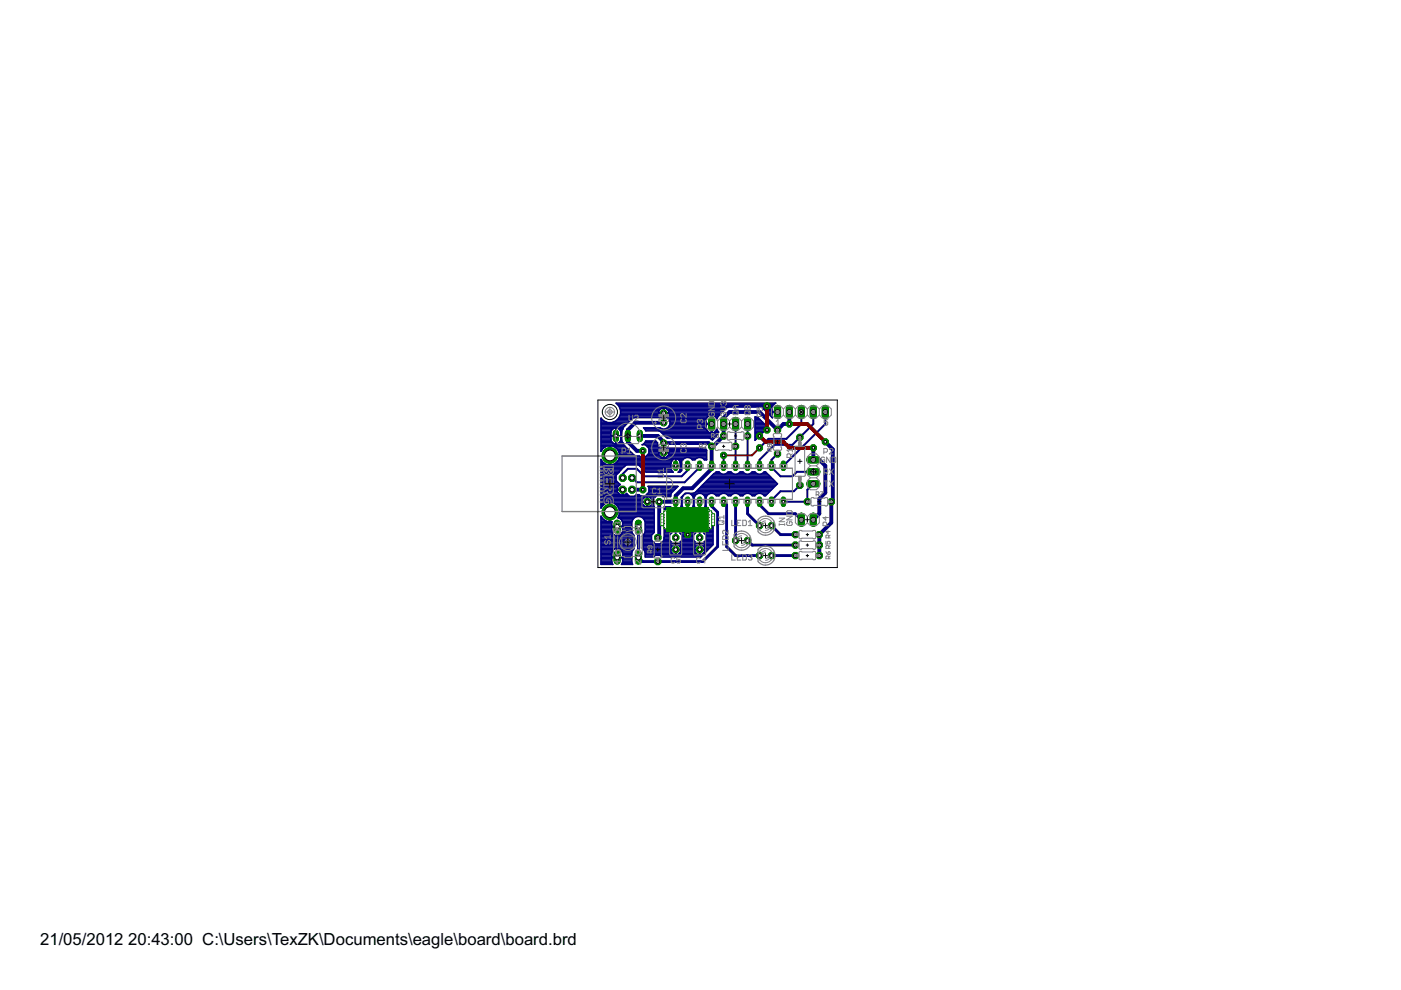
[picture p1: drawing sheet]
<svg xmlns="http://www.w3.org/2000/svg" width="297mm" height="210mm" viewBox="0 0 297 210" stroke-linecap="round" stroke-linejoin="round" font-family="sans-serif">
<defs><g id="words">
<g font-size="4">
<text x="8.5" y="200.4">21/05/2012</text>
<text x="27.2" y="200.4">20:43:00 C:\Users\TexZK\Documents\eagle\board\board.brd</text>
</g>
</g></defs>
<g fill="none" stroke="#000080" stroke-width=".42">
<path d="M145.8 98.8v.9l-1.3 1.3h-7.9l-1.6-1.6h-1.9l-1.1 1.1v.8M148.3 98.8v.3l-3.1 3.2h-10.2l-1-1M153.4 96.5v2.3M156 89.9v8.9M158.5 89.9v8.9M164.8 96.2l-1.2 1.3v1.6l1.9 1.9h2.5l1-1h3.4M169.9 87.4v2.5l-3.2 3.1h-3.8l-1.9 2M172.4 87.4v2.5l-4.4 4.4h-3.8l-3.2 3.2v1.3M175 87.4v2.5l-8.9 8.9M145.8 106.4v1.3l-2.5 2.5v3.8M148.3 106.4v3.7l-.1 .1h.1v3.8M169.6 102.9l-1.3 1.3h-2.8l-1.9 1.9v.3"/>
<path d="M172.4 102.6l-1.2 1.2v2.6h-5.1"/>
</g>
<path d="M135.7 92.4h3.8l1.2 1.3v.2h9.5l.7 .7M140.7 89.6h-6.1l-1.5 1.6v2.5l1.9 1.9h1.3M150.9 94.6v4.8l-4.2 4.1h-1.9l-1.5 1.6v1.3h-3.5v7.3l-.3 .3M167.4 87.4v2.5h-1.3l-1.3 1.3-3.8-3.8h-6.3l-1.3 1.2v3.8l-2.2 2.2h-.3M172.4 95v2.5h1.3l1.3 1.3v5.7l-1.3 1.2v3.2l-1.3 1.3M175 93.7l1.6 1.6v10.8l-.3 .3v4.4l-2.6 2.5v4.5M134 103.8h2.3M136.3 103.8h.1" fill="none" stroke="#000080" stroke-width=".83"/>
<g fill="none" stroke="#000080" stroke-width=".32">
<path d="M127.4 88.7v7M127.4 97.4v10.3l.3-.5M127.4 97.4l.2 .3M127.4 88.7l.6 .6M127.4 89.8h5.6M127.4 98.5h1.2M127.4 92.5h4.4M127.4 94.1h4.7M127.4 99.9h4M127.4 99.6h4.3M127.4 99.3h4.6M127.4 99.1h4.8"/>
<path d="M127.4 98.8h5.1M127.4 98.2h.7M127.4 98h.4M127.4 97.7h.2M127.4 97.4h.1M127.4 95.5h.1M127.4 95.2h.3M127.4 95h.6M127.4 94.7h1M127.4 94.4h4.9M127.4 93.9h2.5M127.4 93.6h2.2"/>
<path d="M127.4 93.3h2.1M127.4 93.1h2.1M127.4 92.8h2.1M127.4 92.2h2.1M127.4 92h2.1M127.4 91.7h2.1M127.4 91.4h2.2M127.4 91.1h2.3M127.4 90.9h2.6M127.4 90.6h4.8M127.4 90.3h5M127.4 90.1h5.3"/>
<path d="M127.4 89.5h1.2M127.4 89.2h.6M127.4 89h.3M127.4 88.7h.1M127.4 95.7l.8-.9 1-.3v1.9h2.2a2.03 2.03 0 0 0-1.9-1.9v4.1l.5-.1M127.4 95.7h.1M127.6 97.7l.6 .6 .5 .2M129.2 96.9h.3M129.2 96.1h.3M129.2 98.5h.3M129.2 98.2h.3M129.2 98h.3"/>
<path d="M129.2 97.7h.3M129.2 97.4h.3M129.2 97.2h.3M129.2 96.3h.3M129.2 95.8h.3M129.2 95.5h.3M129.2 95.2h.3M129.2 95h.3M129.2 94.7h.3M129.5 96.6h5.2M129.5 91.7a1 1 0 0 1 1-1v3.4M129.5 91.7v.7h2.1v-.7"/>
<path d="M129.5 92.5v.8M129.5 93.3l.4 .6M129.9 93.9l.6 .2M130 98.5h12.3M130 89.5h3.2M130.2 94.7h2.4M130.5 98.2h11.8M130.5 93.9h.1M130.5 93.6h.1M130.5 93.3h.1M130.5 93.1h.1M130.5 92.8h.1"/>
<path d="M130.5 92.2h.1M130.5 92h.1M130.5 91.7h.1M130.5 91.4h.1M130.5 91.1h.1M130.5 90.9h.1M130.6 89.2h2.9M130.6 95h2.3M130.8 98h11.5M130.9 85.7h33.2M130.9 89h2.9M130.9 95.2h2.3"/>
<path d="M131 97.7l.4-1h-2.2v1.9l-.5-.1M131 97.7l-.5 .6-.5 .2M131 97.7h11.5M131.1 95.5h2.3M131.1 86h32.8M131.1 90.9h1M131.1 88.7h3M131.2 97.4h11.5M131.2 95.8h2.5M131.3 97.2h13.9M131.3 93.9h.7M131.3 88.4h8.7"/>
<path d="M131.3 96.1h2.7M131.3 86.2h32.4M131.3 96.9h8.8M131.4 96.3h2.8M131.4 86.5h22.6M131.4 91.1h.6M131.4 88.2h8.4M131.5 93.6h.4M131.5 86.8h8.5M131.5 87.9h8.2M131.6 91.4h.2M131.6 87.6h9.1"/>
<path d="M131.6 87.3h8.1M131.6 87.1h8.2M131.6 93.3a1.05 1.05 0 0 1-.9 .8M131.6 93.3h.2M131.6 91.7a1.04 1.04 0 0 0-1-1v3.4M131.6 92.5v.8M131.6 93.1h.2M131.6 92.8h.2M131.6 92.2h.2M131.6 92h.2M131.6 91.7h.2M131.8 93.3l.2 .6"/>
<path d="M132 91h.1M132 93.9h.1M132 91l-.2 .5v1.8M132 93.9l.2 .4 2.2 2.2 .4 .2h.7l.2 .2M132.9 98.5l-.5 .4-1.8 1.9v1.1l.9 .8-.6 .7v.3h1v1.3h-.3l-.7-.7v-.4h1.2v1.1h.4l.3-.4 .6 .6h1.2l.3-.3h.6l.2 .2h1.1l.8-.7v-1.1l-.2-.2h6.3l-1.3 1.4M135.2 98.5l1.8 1.6h5.7l-.4-.5M135.6 98.8h6.7M135.9 99.1h6.4M136.2 99.3h6.1M136.4 94.1h3M136.4 99.6h5.9M136.6 90.9h3.7"/>
<path d="M136.7 99.9h5.8M136.7 93.9h2.7M136.8 91.1h13M136.8 93.6h2.3M136.9 94.4h2.6M137.1 96.6h2.7M137.2 94.7h2.4M137.4 96.3h2.3M137.5 95h2.4M137.6 96.1h12.2M137.6 95.8h2.1M137.6 95.5h2.1"/>
<path d="M137.6 95.2h2.4M139.4 93.9l-.4-.4h-2.1l-.5 .7-.3 .1h.7l.8 .8v1l-.8 .8M139.4 93.9l.2 .8M139.6 94.7l.5 .4-.4 .4M139.7 95.5v.4h1v1.1h-.4l-.6-.6v-.4M139.8 91.4h10.2M140.2 91.7h10.2M140.3 86.5l-.6 .7v.3h2.1v-.3l-.6-.7M140.5 92h11.6M140.7 86.5v1.2h-1v.4l.4 .4-.2 .1h-5.5l-.4 .1-1.8 1.9-.2 .4M140.7 96.9h.1M140.7 96.6h.1"/>
<path d="M140.7 96.3h.1M140.7 87.3h.1M140.7 87.1h.1M140.7 86.8h.1M140.8 86.5v1.2h1v.4l-.4 .4a1.33 1.33 0 0 1 .4 1.9 1.33 1.33 0 0 1-1.9 .3h-3.5l.5 .7h2.8l.4 .1 1.4 1.4h8.9l.6 .4 1.1-1.1v-.3l.3-.3-.4-.6-.2 .4M140.8 92.2h11.3M140.8 87.6h12.1M141.1 92.5h10.7M141.2 90.9h8.5M141.3 96.9h8.5M141.4 92.8h10.2M141.4 88.4h8.5"/>
<path d="M141.4 86.8h12.3M141.5 95.2h8.1M141.6 96.6h8.2M141.6 90.6h8.1M141.6 88.7h8.2M141.7 88.2h8.5M141.7 87.1h11.8M141.8 95.5h8M141.8 95.5v.4h-1v1.1h.4l.6-.6v-.4M141.8 95.5l-.4-.4 8.2-.1 .2 .4v2.1h-.5a1.22 1.22 0 0 0-2 0h-.5a1.24 1.24 0 0 0-2 0h-.3v2.3l-.3 .3h-.4l.4-.5M141.8 96.3h8M141.8 95.8h8"/>
<path d="M141.8 87.9h10.9M141.8 87.3h11.4M141.9 90.3h7.8M141.9 89h7.8M142 90.1h7.7M142 89.2h7.7M142 89.5h7.7M142.3 98.8h1.9M143.3 97.3v1.5M143.3 98.5h.1M143.3 98.2h.1M143.3 98h.1"/>
<path d="M143.3 97.7h.1M143.3 97.4h.1M143.8 97.4h1.1M144 99.9h.4M144.1 97.7h.4M144.2 97.9v1.7M144.2 97.9a.97 .97 0 0 0-1-.6 .97 .97 0 0 0-.9 .8v1.5M144.2 99.6h.3M144.2 98h.3M144.2 98.5h.3M144.2 99.3h.3M144.2 99.1h.3"/>
<path d="M144.2 98.8h.3M144.2 98.2h.3M146.4 97.2h1.3M146.7 97.4h.7M148.9 97.2h.9M149.3 97.4h.5M149.8 88.7l.3-.5 .7-.2v3.8l-.8-.4M149.8 88.7l-.1 1.1M150 91.4l-.3-.5v-.9h1.3v1.8l.8-.4M150.8 88.4h.2M150.8 91.7h.2M150.8 91.4h.2"/>
<path d="M150.8 91.1h.2M150.8 90.9h.2M150.8 90.6h.2M150.8 90.3h.2M150.8 90.1h.2M150.8 89.5h.2M150.8 89.2h.2M150.8 89h.2M150.8 88.7h.2M150.8 88.2h.2M150.8 93.1h.5M151.4 91.7h.9"/>
<path d="M151.5 88.2h.9M151.7 91.4h.5M151.8 88.4h.4M151.9 91.1h.2M152 88.7l-.4-.5-.6-.2v1.8h-9M152 88.7h.1M152.5 88h.1M160.1 88.4h.5l2.2 2.2-2.7 2.8zM160.1 89.8h1.9M160.1 92.5h.8M160.1 93.3h.1M160.1 93.1h.3"/>
<path d="M160.1 92.8h.6M160.1 92.2h1.1M160.1 92h1.4M160.1 91.7h1.7M160.1 91.4h1.9M160.1 91.1h2.2M160.1 90.9h2.5M160.1 90.6h2.7M160.1 90.3h2.4M160.1 90.1h2.1M160.1 89.5h1.6M160.1 89.2h1.3"/>
<path d="M160.1 89h1M160.1 88.7h.8M161.7 86.5h2M161.9 86.7v.1M162 86.8h1.7M162.2 87.1h1.5M162.5 87.3h2.2M162.8 87.6h.9M163.1 87.9h.6M163.3 88.2h.4M163.6 88.4h.1M163.7 86.5v.7h1v.3h-1v.9"/>
<path d="M163.7 88.4v.2M163.8 88.6l-2.2-2.2-.4-.1h-6.7l-.4 .1-1.9 1.9-.2 .5v-.1M163.8 86l-.1 .5M164.1 85.7l.4-.2h-33.9a2.3 2.3 0 0 1 .6 3.2 2.3 2.3 0 0 1-3.2 .6M164.1 85.7l-.3 .3M127.4 103.1h3.7M127.4 105.3h11.6M127.4 105.1h5.9M127.4 117.6h2.3M127.4 116.5h2.7M127.4 115.4h7M127.4 106.4h11.1"/>
<path d="M127.4 119.5h2.4M127.4 119.2h2.3M127.4 119h2.3M127.4 118.7h2.3M127.4 118.4h2.3M127.4 118.2h3.3M127.4 117.9h2.3M127.4 117.3h2.3M127.4 117.1h2.4M127.4 116.8h2.5M127.4 116.2h7M127.4 116h7"/>
<path d="M127.4 115.7h7M127.4 115.1h7M127.4 114.9h7M127.4 114.6h7M127.4 114.3h7M127.4 114.1h7M127.4 113.8h7M127.4 113.5h3M127.4 113.2h2.6M127.4 113h2.4M127.4 112.7h2.3M127.4 112.4h2.3"/>
<path d="M127.4 112.1h2.3M127.4 111.9h2.3M127.4 111.6h3.3M127.4 111.3h2.3M127.4 111.1h2.3M127.4 110.8h2.3M127.4 110.5h1.2M127.4 110.2h.7M127.4 110h.4M127.4 109.7h.2M127.4 107.5h.2M127.4 107.3h.3"/>
<path d="M127.4 107h.6M127.4 106.7h1.1M127.4 106.2h8.8M127.4 105.9h8.8M127.4 105.6h9.1M127.4 104.8h4M127.4 104.5h3.7M127.4 104.2h3.5M127.4 104h3.5M127.4 103.7h3.5M127.4 103.4h3.5M127.4 102.9h4"/>
<path d="M127.4 102.6h3.9M127.4 102.3h3.7M127.4 102.1h3.4M127.4 101.8h3.2M127.4 101.5h3.2M127.4 101.2h3.2M127.4 101h3.2M127.4 100.7h3.3M127.4 100.4h3.6M127.4 100.2h3.8M127.6 109.7l-.2-.3v10.3h2.5l-.2-.5v-.9h1v-2l-.5 .1-.3 .4M127.6 109.7l.8 .7 .8 .2v-1.9h2.2l-.4 1"/>
<path d="M127.7 107.2l.7-.5 .8-.2v1.9h2.2l-.5-1.2M129.2 108.9h.3M129.2 110.5h.3M129.2 110.2h.3M129.2 110h.3M129.2 109.7h.3M129.2 109.4h.3M129.2 109.2h.3M129.2 108.3h.3M129.2 108.1h.3M129.2 107.8h.3M129.2 107.5h.3"/>
<path d="M129.2 107.3h.3M129.2 107h.3M129.2 106.7h.3M129.5 108.6h9.2M129.7 117.3v.8h2.3v-.8M129.9 116.8l-.2 .5M130 113.2l-.3-.5v-.9h2.3v.9l-.3 .5M130 113.2l.4 .3M130.1 106.7h6.1M130.6 107h5.7M130.7 117.6h.3M130.7 116.5h.3"/>
<path d="M130.7 117.9h.3M130.7 117.3h.3M130.7 117.1h.3M130.7 116.8h.3M130.7 113.5h.3M130.7 113.2h.3M130.7 113h.3M130.7 112.7h.3M130.7 112.4h.3M130.7 112.1h.3M130.7 111.9h.3M130.9 107.2l-.7-.5-.7-.2v4.1h.2v1h1v2l-.3-.1"/>
<path d="M130.9 107.3h5.7M131 118.2h2.9M131 111.6h2.9M131 109.7l.6 .3 .3 .5M131 109.7h3.6M131.1 107.5h7.6M131.2 109.4h7.5M131.2 107.8h7.5M131.3 109.2h7.4M131.3 108.1h7.4M131.3 108.9h7.4M131.3 113.5h3.1"/>
<path d="M131.4 108.3h7.3M131.5 110h2.8M131.6 116.5h2.7M131.7 113.2h2.5M131.8 110.2h2.3M131.8 116.8h2.3M131.8 116.8l-.3-.4-.5-.1v2h1v.9M131.8 116.8l.2 .5M131.9 119.5h2.2M131.9 113h2.1M131.9 110.5l.1 1.1h-1v2l.7-.4M131.9 104.8h.2"/>
<path d="M131.9 104.5h.2M131.9 104.2h.2M131.9 104h.2M132 117.1h2M132 110.5h2M132 119.2l-.2 .5h2.3l-.2-.5M132 119.2h2M132 112.7h1.9M132 117.6h1.9M132 119h1.9M132 118.7h1.9M132 118.4h1.9"/>
<path d="M132 117.9h1.9M132 117.3h1.9M132 112.4h1.9M132 112.1h1.9M132 111.9h1.9M132 111.3h1.9M132 111.1h1.9M132 110.8h1.9M132.7 104.8h.3M134.7 105.1h1M136.1 109.7h2.6M136.3 115.4h14.9"/>
<path d="M136.3 116.2h5.9M136.3 116h6M136.3 115.7h6.3M136.3 115.1h2.4M136.3 114.9h2.2M136.3 114.6h1.9M136.3 114.3h1.8M136.3 114.1h1.8M136.3 113.8h1.8M136.3 113.5h1.8M136.4 110h2.3M136.5 116.5h13.7"/>
<path d="M136.6 113.2h1.7M136.6 110.2h2.1M136.7 116.8h5.5M136.7 113h1.9M136.7 110.5h2M136.8 117.1h5.5M136.8 117.6h12.3M136.8 105.3l-.6 .6v.4h2.1v-.4l-.6-.6M136.8 117.9h2M136.8 117.3h5.8M136.8 112.7h1.9M136.8 112.4h1.9"/>
<path d="M136.8 112.1h1.9M136.8 111.9h1.9M136.8 111.6h1.9M136.8 111.3h1.9M136.8 111.1h1.9M136.8 110.8h1.9M136.9 105.1h5.3M137.2 104.8h5M137.2 105.3v2.1h-.4l-.6-.6v-.4M137.2 107.3h.1M137.2 107h.1M137.2 106.7h.1"/>
<path d="M137.2 106.2h.1M137.2 105.9h.1M137.2 105.6h.1M137.3 105.3v2.1h.4l.6-.6v-.4M137.4 104.5h4.9M137.6 104.2h5M137.6 104h5.3M137.6 103.7h5.6M137.6 103.4h5.8M137.9 107.3h.8M138 105.6h.7M138.2 107h.3"/>
<path d="M138.2 105.9h.3M138.3 106.7h.2M138.3 106.2h.2M138.5 105.8v1.1l.2 .3v5.7l-.6 .6v1l.8 .8h1.1l.8-.8v-.5M139.2 105.1l-.7 .7M140.1 117.9h8.7M140.2 115.1h2.4M140.4 114.9h1.9M140.7 114.6h1.3M140.8 114.3h1.1M140.8 114.1h1.1M140.8 113.8h1.1"/>
<path d="M140.8 113.5h1.1M140.8 113.2h1.4M140.8 113h1.6M140.8 112.7h1.6M140.8 112.4h1.6M140.8 112.1h1.6M140.8 111.9h1.6M140.8 111.6h1.6M140.8 111.3h1.6M140.8 111.1h1.6M140.8 110.8h1.4M140.8 110.5h1.3"/>
<path d="M140.8 110.2h1.3M140.8 110h1.3M140.8 109.7h1.4M140.8 109.4h1.5M140.8 109.2h1.8M140.8 108.6h2.8M140.8 108.3h3.1M140.8 108.1h2M140.8 107.8h1.6M140.8 107.5h1.4M142.3 109.4a1.25 1.25 0 0 0 .1 1.7M142.4 104.5l-.2 .8h-1.6l-.3-.2"/>
<path d="M142.8 115.5l-.6 .6v.4M142.8 117.6l-.6-.6v-.4h2.1v.4l-.6 .6M143.1 108.9l-.8 .5M143.2 115.5v2.1M143.2 117.3h.1M143.2 117.1h.1M143.2 116.8h.1M143.2 116.2h.1M143.2 116h.1M143.2 115.7h.1M143.3 115.5v2.1M143.7 115.5l.6 .6v.4"/>
<path d="M143.7 108.1h.5M143.9 115.7h3.8M144 117.3h3.6M144 115.1h3.6M144.1 113h3.4M144.1 112.7h3.4M144.1 112.4h3.4M144.1 112.1h3.4M144.1 111.9h3.4M144.1 111.6h3.4M144.1 111.3h3.4M144.1 107.8h.3"/>
<path d="M144.2 116h3.2M144.2 117.1h3.2M144.3 114.9h3.1M144.3 116.8h3M144.3 116.2h3M144.3 107.5h.4M144.4 113.2h2.8M144.4 111.1h2.8M144.4 107.3h.2M144.5 105.6v1.6a1.23 1.23 0 0 1-1.1 1 1.23 1.23 0 0 1-1.2-.8h-1.4v6.6M144.5 106.4h.1M144.5 107h.1"/>
<path d="M144.5 106.7h.1M144.5 106.2h.1M144.5 105.9h.1M144.5 105.6h.1M144.5 114.6h2.6M144.5 105.3h.2M144.6 110.8h2.4M144.6 105.6l.1 1.9M144.6 114.3h2.4M144.6 114.1h2.4M144.6 113.8h2.4M144.6 113.5h2.4"/>
<path d="M144.7 110.5h2.2M144.7 110l-.2 .9-.4 .4v1.7l.5 .5v1l-.8 .8h-1.1l-.8-.8v-1l.5-.5v-1.9M144.7 107.5l-1.3 1.4h-2.6M144.7 110.2h2.2M144.7 110h2.2M144.8 105.1l-.2 .5M144.8 105.1h.1M145 109.7h2M145.1 104.8a1.25 1.25 0 0 1 1.9 .8M145.2 109.4h1.9M145.5 109.2h1.9M145.8 108.9h1.7"/>
<path d="M146.1 108.6h1.4M146.3 108.3h1.2M146.5 104.8h1.2M146.6 108.1h.9M146.7 107.8l-.2 .3-1.8 1.9M146.7 107.8h.8M146.7 105.1h.7M146.9 107.5h.4M146.9 105.3h.3M147 107.3h.2M147 105.6v1.6l-.3 .6M147 106.4h.1"/>
<path d="M147 107h.1M147 106.7h.1M147 106.2h.1M147 105.9h.1M147 105.6h.1M147.1 109.4a1.35 1.35 0 0 0 .4 1.9v1.7l-.5 .5v1l.8 .8h1.1l.8-.8v-1l-.5-.5v-1.9M147.1 105.6v1.6l.4 .6M147.2 104.5h15.7M147.5 107.8v1.3l-.4 .3M147.6 104.2h15.6M147.7 104.8a1.21 1.21 0 0 1 1.8 .8M147.7 104.8l-.6 .8"/>
<path d="M147.8 104h15.6M147.9 117.6l-.6-.6v-.4h2.1v.4l-.6 .6M147.9 115.5l-.6 .6v.4M148.1 103.7h15.6M148.3 115.5v2.1M148.3 117.3h.1M148.3 117.1h.1M148.3 116.8h.1M148.3 116.2h.1M148.3 116h.1M148.3 115.7h.1M148.4 103.4h15.6"/>
<path d="M148.4 115.5v2.1M148.6 103.1h15.7M148.8 115.5l.6 .6v.4M148.9 102.9h15.6M149 115.7h2M149 104.8h1.2M149 117.3h.4M149 115.1h2.2M149.2 102.6h15.6M149.2 107.8v1.5l.1 .1M149.2 108.9h1.9M149.2 113h2"/>
<path d="M149.2 112.7h2M149.2 112.4h2M149.2 112.1h2M149.2 111.9h2M149.2 111.6h2M149.2 111.3h2M149.2 111.1h2M149.2 109.2h2M149.2 108.6h1.6M149.2 108.3h1.3M149.2 108.1h1M149.2 107.8h.8"/>
<path d="M149.3 105.1h.6M149.3 116h1.4M149.3 117.1h.3M149.3 114.9h1.9M149.3 109.4h1.9M149.3 109.4a1.25 1.25 0 0 1-.1 1.7M149.4 110.8h1.8M149.4 116.8h.5M149.4 116.2h1M149.4 107.5h.4M149.4 109.7h1.8M149.5 105.3h.3"/>
<path d="M149.5 113.2h1.7M149.5 102.3h15.1M149.5 110.5h1.7M149.5 107.3h.2M149.5 105.6v1.6l-.3 .6M149.5 106.4h.2M149.5 110.2h1.7M149.5 110h1.7M149.5 107h.2M149.5 106.7h.2M149.5 106.2h.2M149.5 105.9h.2"/>
<path d="M149.5 105.6h.2M149.6 114.6h1.6M149.7 105.6v1.6l.1 .4 .5 .5M149.7 114.3h1.5M149.7 114.1h1.5M149.7 113.8h1.5M149.7 113.5h1.5M149.7 102.1h14.6M150 101.8h14M150.2 104.8a1.19 1.19 0 0 1 1.7 .3h.5l.3-.3M150.2 104.8l-.4 .3-.1 .5M150.3 101.5h13.5"/>
<path d="M150.3 108.1l.9 .9v6.5l-2.6 2.6h-8.2l-.4-.3h-1.1l-.3 .3h-1.8v-1l-.5-.7v-2.9l.5-.8v-2a1.46 1.46 0 0 0-1.4-1.2 1.46 1.46 0 0 0-1.5 1.2v2l.5 .8v2.9l-.5 .7v2.1M150.3 108.1h.1M150.5 101.2h13M150.8 101h12.4M151.1 100.7h11.9M151.4 100.4h1.5M151.6 104.8h1.2M151.8 100.2h.7M151.8 105.1h.7M152.7 104.8l.5-.2 .9 .2M153.9 100.4h1.5M154.1 104.8h1.2"/>
<path d="M154.1 104.8l.3 .3h.6a1.18 1.18 0 0 1 1.6-.3M154.3 100.2h.8M154.4 105.1h.6M156.5 100.4h1.5M156.6 104.8h1.2M156.6 104.8l.4 .3h.5l.3-.3M156.8 100.2h.8M156.9 105.1h.6M157.8 104.8l.4-.2 1 .2M159 100.4h1.5M159.2 104.8h1.2M159.2 104.8l.3 .3h.5l.3-.3"/>
<path d="M159.4 100.2h.7M159.4 105.1h.7M160.3 104.8l.5-.2 .9 .2M161.5 100.4h1.2M161.7 104.8h.9M161.7 104.8l.3 .3h.3l2.5-2.5-2.5-2.6h-.3a1.22 1.22 0 0 1-2 0h-.5a1.2 1.2 0 0 1-2 0h-.5a1.2 1.2 0 0 1-2 0h-.6a1.2 1.2 0 0 1-2 0h-.5l-.6 .4-3.9 4-.4 .2h-1.7l-.9 .9 .1 .1M161.9 100.2h.5M162 105.1h.3"/>
</g>
<path d="M150.9 106.4v.9l1.2 1.3v7.3l-3.1 3.2h-12.8l-.8-.9v-6.5M153.4 106.4l.7 .6v8.9l1.9 1.9h5M156 106.4v8.2M158.5 106.4v2.5l2.5 2.5M158.5 114.6l.9 1h9.2M161 106.4v.6l1.9 1.9h5.7l1.3 1.3M163.6 117.8h5M163.6 111.4l1.9 1.9h3.1" fill="none" stroke="#000080" stroke-width=".61"/>
<circle cx="134" cy="103.8" r=".78" fill="#008000" stroke="#008000" stroke-width=".21"/>
<circle cx="134" cy="103.8" r=".47" fill="#fff" stroke="#000" stroke-width=".21"/>
<circle cx="134" cy="101.3" r=".78" fill="#008000" stroke="#008000" stroke-width=".21"/>
<circle cx="134" cy="101.3" r=".47" fill="#fff" stroke="#000" stroke-width=".21"/>
<circle cx="132" cy="101.3" r=".78" fill="#008000" stroke="#008000" stroke-width=".21"/>
<circle cx="132" cy="101.3" r=".47" fill="#fff" stroke="#000" stroke-width=".21"/>
<circle cx="132" cy="103.8" r=".78" fill="#008000" stroke="#008000" stroke-width=".21"/>
<circle cx="132" cy="103.8" r=".47" fill="#fff" stroke="#000" stroke-width=".21"/>
<circle cx="129.3" cy="96.6" r="1.65" fill="#008000" stroke="#008000" stroke-width=".21"/>
<circle cx="129.3" cy="96.6" r="1.14" fill="#fff" stroke="#000" stroke-width=".21"/>
<circle cx="129.3" cy="108.6" r="1.65" fill="#008000" stroke="#008000" stroke-width=".21"/>
<circle cx="129.3" cy="108.6" r="1.14" fill="#fff" stroke="#000" stroke-width=".21"/>
<circle cx="139.8" cy="106.4" r=".71" fill="#008000" stroke="#008000" stroke-width=".21"/>
<circle cx="139.8" cy="106.4" r=".4" fill="#fff" stroke="#000" stroke-width=".21"/>
<circle cx="137.2" cy="106.4" r=".71" fill="#008000" stroke="#008000" stroke-width=".21"/>
<circle cx="137.2" cy="106.4" r=".4" fill="#fff" stroke="#000" stroke-width=".21"/>
<circle cx="140.7" cy="87.6" r=".71" fill="#008000" stroke="#008000" stroke-width=".21"/>
<circle cx="140.7" cy="87.6" r=".4" fill="#fff" stroke="#000" stroke-width=".21"/>
<circle cx="140.7" cy="89.6" r=".66" fill="#008000" stroke="#008000" stroke-width=".21"/>
<circle cx="140.7" cy="89.6" r=".4" fill="#fff" stroke="#000" stroke-width=".21"/>
<circle cx="140.7" cy="96" r=".71" fill="#008000" stroke="#008000" stroke-width=".21"/>
<circle cx="140.7" cy="96" r=".4" fill="#fff" stroke="#000" stroke-width=".21"/>
<circle cx="140.7" cy="93.9" r=".66" fill="#008000" stroke="#008000" stroke-width=".21"/>
<circle cx="140.7" cy="93.9" r=".4" fill="#fff" stroke="#000" stroke-width=".21"/>
<circle cx="148.2" cy="110.2" r=".66" fill="#008000" stroke="#008000" stroke-width=".21"/>
<circle cx="148.2" cy="110.2" r=".4" fill="#fff" stroke="#000" stroke-width=".21"/>
<circle cx="143.4" cy="110.2" r=".66" fill="#008000" stroke="#008000" stroke-width=".21"/>
<circle cx="143.4" cy="110.2" r=".4" fill="#fff" stroke="#000" stroke-width=".21"/>
<path d="M135.4 110.9v1.6" fill="none" stroke="#008000" stroke-width="1.5"/>
<circle cx="135.4" cy="111.7" r=".51" fill="#fff" stroke="#000" stroke-width=".21"/>
<path d="M130.9 110.9v1.6" fill="none" stroke="#008000" stroke-width="1.5"/>
<circle cx="130.9" cy="111.7" r=".51" fill="#fff" stroke="#000" stroke-width=".21"/>
<path d="M135.4 117.4v1.6" fill="none" stroke="#008000" stroke-width="1.5"/>
<circle cx="135.4" cy="118.2" r=".51" fill="#fff" stroke="#000" stroke-width=".21"/>
<path d="M130.9 117.4v1.6" fill="none" stroke="#008000" stroke-width="1.5"/>
<circle cx="130.9" cy="118.2" r=".51" fill="#fff" stroke="#000" stroke-width=".21"/>
<path d="M171.7 102.6h1.5" fill="none" stroke="#008000" stroke-width="1.5"/>
<circle cx="172.4" cy="102.6" r=".51" fill="#fff" stroke="#000" stroke-width=".21"/>
<path d="M171.7 100h1.5" fill="none" stroke="#008000" stroke-width="1.5"/>
<circle cx="172.4" cy="100" r=".51" fill="#fff" stroke="#000" stroke-width=".21"/>
<path d="M171.7 97.5h1.5" fill="none" stroke="#008000" stroke-width="1.5"/>
<circle cx="172.4" cy="97.5" r=".51" fill="#fff" stroke="#000" stroke-width=".21"/>
<path d="M164.8 86.6v1.5" fill="none" stroke="#008000" stroke-width="1.5"/>
<circle cx="164.8" cy="87.4" r=".51" fill="#fff" stroke="#000" stroke-width=".21"/>
<path d="M167.4 86.6v1.5" fill="none" stroke="#008000" stroke-width="1.5"/>
<circle cx="167.4" cy="87.4" r=".51" fill="#fff" stroke="#000" stroke-width=".21"/>
<path d="M169.9 86.6v1.5" fill="none" stroke="#008000" stroke-width="1.5"/>
<circle cx="169.9" cy="87.4" r=".51" fill="#fff" stroke="#000" stroke-width=".21"/>
<path d="M172.4 86.6v1.5" fill="none" stroke="#008000" stroke-width="1.5"/>
<circle cx="172.4" cy="87.4" r=".51" fill="#fff" stroke="#000" stroke-width=".21"/>
<path d="M175 86.6v1.5" fill="none" stroke="#008000" stroke-width="1.5"/>
<circle cx="175" cy="87.4" r=".51" fill="#fff" stroke="#000" stroke-width=".21"/>
<circle cx="148.3" cy="114" r=".71" fill="#008000" stroke="#008000" stroke-width=".21"/>
<circle cx="148.3" cy="114" r=".4" fill="#fff" stroke="#000" stroke-width=".21"/>
<circle cx="148.3" cy="116.5" r=".71" fill="#008000" stroke="#008000" stroke-width=".21"/>
<circle cx="148.3" cy="116.5" r=".4" fill="#fff" stroke="#000" stroke-width=".21"/>
<circle cx="143.3" cy="114" r=".71" fill="#008000" stroke="#008000" stroke-width=".21"/>
<circle cx="143.3" cy="114" r=".4" fill="#fff" stroke="#000" stroke-width=".21"/>
<circle cx="143.3" cy="116.5" r=".71" fill="#008000" stroke="#008000" stroke-width=".21"/>
<circle cx="143.3" cy="116.5" r=".4" fill="#fff" stroke="#000" stroke-width=".21"/>
<circle cx="169.6" cy="102.9" r=".71" fill="#008000" stroke="#008000" stroke-width=".21"/>
<circle cx="169.6" cy="102.9" r=".4" fill="#fff" stroke="#000" stroke-width=".21"/>
<circle cx="169.6" cy="92.7" r=".71" fill="#008000" stroke="#008000" stroke-width=".21"/>
<circle cx="169.6" cy="92.7" r=".4" fill="#fff" stroke="#000" stroke-width=".21"/>
<circle cx="156" cy="94.6" r=".71" fill="#008000" stroke="#008000" stroke-width=".21"/>
<circle cx="156" cy="94.6" r=".4" fill="#fff" stroke="#000" stroke-width=".21"/>
<circle cx="150.9" cy="94.6" r=".71" fill="#008000" stroke="#008000" stroke-width=".21"/>
<circle cx="150.9" cy="94.6" r=".4" fill="#fff" stroke="#000" stroke-width=".21"/>
<circle cx="158.5" cy="92.4" r=".71" fill="#008000" stroke="#008000" stroke-width=".21"/>
<circle cx="158.5" cy="92.4" r=".4" fill="#fff" stroke="#000" stroke-width=".21"/>
<circle cx="153.4" cy="92.4" r=".71" fill="#008000" stroke="#008000" stroke-width=".21"/>
<circle cx="153.4" cy="92.4" r=".4" fill="#fff" stroke="#000" stroke-width=".21"/>
<path d="M150.9 89.1v1.6" fill="none" stroke="#008000" stroke-width="1.5"/>
<circle cx="150.9" cy="89.9" r=".51" fill="#fff" stroke="#000" stroke-width=".21"/>
<path d="M153.4 89.1v1.6" fill="none" stroke="#008000" stroke-width="1.5"/>
<circle cx="153.4" cy="89.9" r=".51" fill="#fff" stroke="#000" stroke-width=".21"/>
<path d="M156 89.1v1.6" fill="none" stroke="#008000" stroke-width="1.5"/>
<circle cx="156" cy="89.9" r=".51" fill="#fff" stroke="#000" stroke-width=".21"/>
<path d="M158.5 89.1v1.6" fill="none" stroke="#008000" stroke-width="1.5"/>
<circle cx="158.5" cy="89.9" r=".51" fill="#fff" stroke="#000" stroke-width=".21"/>
<circle cx="163.6" cy="117.8" r=".71" fill="#008000" stroke="#008000" stroke-width=".21"/>
<circle cx="163.6" cy="117.8" r=".4" fill="#fff" stroke="#000" stroke-width=".21"/>
<circle cx="161" cy="117.8" r=".71" fill="#008000" stroke="#008000" stroke-width=".21"/>
<circle cx="161" cy="117.8" r=".4" fill="#fff" stroke="#000" stroke-width=".21"/>
<circle cx="158.5" cy="114.6" r=".71" fill="#008000" stroke="#008000" stroke-width=".21"/>
<circle cx="158.5" cy="114.6" r=".4" fill="#fff" stroke="#000" stroke-width=".21"/>
<circle cx="156" cy="114.6" r=".71" fill="#008000" stroke="#008000" stroke-width=".21"/>
<circle cx="156" cy="114.6" r=".4" fill="#fff" stroke="#000" stroke-width=".21"/>
<circle cx="163.6" cy="111.4" r=".71" fill="#008000" stroke="#008000" stroke-width=".21"/>
<circle cx="163.6" cy="111.4" r=".4" fill="#fff" stroke="#000" stroke-width=".21"/>
<circle cx="161" cy="111.4" r=".71" fill="#008000" stroke="#008000" stroke-width=".21"/>
<circle cx="161" cy="111.4" r=".4" fill="#fff" stroke="#000" stroke-width=".21"/>
<circle cx="168.6" cy="113.3" r=".71" fill="#008000" stroke="#008000" stroke-width=".21"/>
<circle cx="168.6" cy="113.3" r=".4" fill="#fff" stroke="#000" stroke-width=".21"/>
<circle cx="173.7" cy="113.3" r=".71" fill="#008000" stroke="#008000" stroke-width=".21"/>
<circle cx="173.7" cy="113.3" r=".4" fill="#fff" stroke="#000" stroke-width=".21"/>
<circle cx="168.6" cy="115.6" r=".71" fill="#008000" stroke="#008000" stroke-width=".21"/>
<circle cx="168.6" cy="115.6" r=".4" fill="#fff" stroke="#000" stroke-width=".21"/>
<circle cx="173.7" cy="115.6" r=".71" fill="#008000" stroke="#008000" stroke-width=".21"/>
<circle cx="173.7" cy="115.6" r=".4" fill="#fff" stroke="#000" stroke-width=".21"/>
<circle cx="168.6" cy="117.8" r=".71" fill="#008000" stroke="#008000" stroke-width=".21"/>
<circle cx="168.6" cy="117.8" r=".4" fill="#fff" stroke="#000" stroke-width=".21"/>
<circle cx="173.7" cy="117.8" r=".71" fill="#008000" stroke="#008000" stroke-width=".21"/>
<circle cx="173.7" cy="117.8" r=".4" fill="#fff" stroke="#000" stroke-width=".21"/>
<path d="M169.9 109.4v1.6" fill="none" stroke="#008000" stroke-width="1.5"/>
<circle cx="169.9" cy="110.2" r=".51" fill="#fff" stroke="#000" stroke-width=".21"/>
<path d="M172.4 109.4v1.6" fill="none" stroke="#008000" stroke-width="1.5"/>
<circle cx="172.4" cy="110.2" r=".51" fill="#fff" stroke="#000" stroke-width=".21"/>
<circle cx="171.2" cy="106.4" r=".71" fill="#008000" stroke="#008000" stroke-width=".21"/>
<circle cx="171.2" cy="106.4" r=".4" fill="#fff" stroke="#000" stroke-width=".21"/>
<circle cx="176.3" cy="106.4" r=".71" fill="#008000" stroke="#008000" stroke-width=".21"/>
<circle cx="176.3" cy="106.4" r=".4" fill="#fff" stroke="#000" stroke-width=".21"/>
<circle cx="164.8" cy="96.2" r=".71" fill="#008000" stroke="#008000" stroke-width=".21"/>
<circle cx="164.8" cy="96.2" r=".4" fill="#fff" stroke="#000" stroke-width=".21"/>
<circle cx="164.8" cy="91.2" r=".71" fill="#008000" stroke="#008000" stroke-width=".21"/>
<circle cx="164.8" cy="91.2" r=".4" fill="#fff" stroke="#000" stroke-width=".21"/>
<circle cx="139.5" cy="119.1" r=".71" fill="#008000" stroke="#008000" stroke-width=".21"/>
<circle cx="139.5" cy="119.1" r=".4" fill="#fff" stroke="#000" stroke-width=".21"/>
<circle cx="139.5" cy="114" r=".71" fill="#008000" stroke="#008000" stroke-width=".21"/>
<circle cx="139.5" cy="114" r=".4" fill="#fff" stroke="#000" stroke-width=".21"/>
<path d="M143.3 105.8v1.1" fill="none" stroke="#008000" stroke-width="1.1"/>
<circle cx="143.3" cy="106.4" r=".3" fill="#fff" stroke="#000" stroke-width=".21"/>
<path d="M145.8 105.8v1.1" fill="none" stroke="#008000" stroke-width="1.1"/>
<circle cx="145.8" cy="106.4" r=".3" fill="#fff" stroke="#000" stroke-width=".21"/>
<path d="M148.3 105.8v1.1" fill="none" stroke="#008000" stroke-width="1.1"/>
<circle cx="148.3" cy="106.4" r=".3" fill="#fff" stroke="#000" stroke-width=".21"/>
<path d="M150.9 105.8v1.1" fill="none" stroke="#008000" stroke-width="1.1"/>
<circle cx="150.9" cy="106.4" r=".3" fill="#fff" stroke="#000" stroke-width=".21"/>
<path d="M153.4 105.8v1.1" fill="none" stroke="#008000" stroke-width="1.1"/>
<circle cx="153.4" cy="106.4" r=".3" fill="#fff" stroke="#000" stroke-width=".21"/>
<path d="M156 105.8v1.1" fill="none" stroke="#008000" stroke-width="1.1"/>
<circle cx="156" cy="106.4" r=".3" fill="#fff" stroke="#000" stroke-width=".21"/>
<path d="M158.5 105.8v1.1" fill="none" stroke="#008000" stroke-width="1.1"/>
<circle cx="158.5" cy="106.4" r=".3" fill="#fff" stroke="#000" stroke-width=".21"/>
<path d="M161 105.8v1.1" fill="none" stroke="#008000" stroke-width="1.1"/>
<circle cx="161" cy="106.4" r=".3" fill="#fff" stroke="#000" stroke-width=".21"/>
<path d="M163.6 105.8v1.1" fill="none" stroke="#008000" stroke-width="1.1"/>
<circle cx="163.6" cy="106.4" r=".3" fill="#fff" stroke="#000" stroke-width=".21"/>
<path d="M166.1 105.8v1.1" fill="none" stroke="#008000" stroke-width="1.1"/>
<circle cx="166.1" cy="106.4" r=".3" fill="#fff" stroke="#000" stroke-width=".21"/>
<path d="M166.1 98.2v1.1" fill="none" stroke="#008000" stroke-width="1.1"/>
<circle cx="166.1" cy="98.8" r=".3" fill="#fff" stroke="#000" stroke-width=".21"/>
<path d="M163.6 98.2v1.1" fill="none" stroke="#008000" stroke-width="1.1"/>
<circle cx="163.6" cy="98.8" r=".3" fill="#fff" stroke="#000" stroke-width=".21"/>
<path d="M161 98.2v1.1" fill="none" stroke="#008000" stroke-width="1.1"/>
<circle cx="161" cy="98.8" r=".3" fill="#fff" stroke="#000" stroke-width=".21"/>
<path d="M158.5 98.2v1.1" fill="none" stroke="#008000" stroke-width="1.1"/>
<circle cx="158.5" cy="98.8" r=".3" fill="#fff" stroke="#000" stroke-width=".21"/>
<path d="M156 98.2v1.1" fill="none" stroke="#008000" stroke-width="1.1"/>
<circle cx="156" cy="98.8" r=".3" fill="#fff" stroke="#000" stroke-width=".21"/>
<path d="M153.4 98.2v1.1" fill="none" stroke="#008000" stroke-width="1.1"/>
<circle cx="153.4" cy="98.8" r=".3" fill="#fff" stroke="#000" stroke-width=".21"/>
<path d="M150.9 98.2v1.1" fill="none" stroke="#008000" stroke-width="1.1"/>
<circle cx="150.9" cy="98.8" r=".3" fill="#fff" stroke="#000" stroke-width=".21"/>
<path d="M148.3 98.2v1.1" fill="none" stroke="#008000" stroke-width="1.1"/>
<circle cx="148.3" cy="98.8" r=".3" fill="#fff" stroke="#000" stroke-width=".21"/>
<path d="M145.8 98.2v1.1" fill="none" stroke="#008000" stroke-width="1.1"/>
<circle cx="145.8" cy="98.8" r=".3" fill="#fff" stroke="#000" stroke-width=".21"/>
<path d="M143.3 98.2v1.1" fill="none" stroke="#008000" stroke-width="1.1"/>
<circle cx="143.3" cy="98.8" r=".3" fill="#fff" stroke="#000" stroke-width=".21"/>
<path d="M130.6 91.8v1.3" fill="none" stroke="#008000" stroke-width="1.3"/>
<circle cx="130.6" cy="92.4" r=".4" fill="#fff" stroke="#000" stroke-width=".21"/>
<path d="M133.1 91.8v1.3" fill="none" stroke="#008000" stroke-width="1.3"/>
<circle cx="133.1" cy="92.4" r=".4" fill="#fff" stroke="#000" stroke-width=".21"/>
<path d="M135.7 91.8v1.3" fill="none" stroke="#008000" stroke-width="1.3"/>
<circle cx="135.7" cy="92.4" r=".4" fill="#fff" stroke="#000" stroke-width=".21"/>
<circle cx="172.4" cy="95" r=".68" fill="#008000" stroke="#008000" stroke-width=".21"/>
<circle cx="172.4" cy="95" r=".3" fill="#fff" stroke="#000" stroke-width=".21"/>
<circle cx="161" cy="92.4" r=".68" fill="#008000" stroke="#008000" stroke-width=".21"/>
<circle cx="161" cy="92.4" r=".3" fill="#fff" stroke="#000" stroke-width=".21"/>
<circle cx="145.8" cy="113.3" r=".68" fill="#008000" stroke="#008000" stroke-width=".21"/>
<circle cx="145.8" cy="113.3" r=".3" fill="#fff" stroke="#000" stroke-width=".21"/>
<circle cx="162.6" cy="86.1" r=".68" fill="#008000" stroke="#008000" stroke-width=".21"/>
<circle cx="162.6" cy="86.1" r=".3" fill="#fff" stroke="#000" stroke-width=".21"/>
<circle cx="162.6" cy="91.2" r=".68" fill="#008000" stroke="#008000" stroke-width=".21"/>
<circle cx="162.6" cy="91.2" r=".3" fill="#fff" stroke="#000" stroke-width=".21"/>
<circle cx="136.3" cy="103.8" r=".68" fill="#008000" stroke="#008000" stroke-width=".21"/>
<circle cx="136.3" cy="103.8" r=".3" fill="#fff" stroke="#000" stroke-width=".21"/>
<circle cx="136.3" cy="95.6" r=".68" fill="#008000" stroke="#008000" stroke-width=".21"/>
<circle cx="136.3" cy="95.6" r=".3" fill="#fff" stroke="#000" stroke-width=".21"/>
<circle cx="175" cy="93.7" r=".68" fill="#008000" stroke="#008000" stroke-width=".21"/>
<circle cx="175" cy="93.7" r=".3" fill="#fff" stroke="#000" stroke-width=".21"/>
<circle cx="167.4" cy="89.9" r=".68" fill="#008000" stroke="#008000" stroke-width=".21"/>
<circle cx="167.4" cy="89.9" r=".3" fill="#fff" stroke="#000" stroke-width=".21"/>
<circle cx="161" cy="95" r=".68" fill="#008000" stroke="#008000" stroke-width=".21"/>
<circle cx="161" cy="95" r=".3" fill="#fff" stroke="#000" stroke-width=".21"/>
<circle cx="153.4" cy="96.5" r=".68" fill="#008000" stroke="#008000" stroke-width=".21"/>
<circle cx="153.4" cy="96.5" r=".3" fill="#fff" stroke="#000" stroke-width=".21"/>
<path d="M136.3 95.6v8.2M161 92.4l1.3 1.3h3.8l1.3 1.3h5M162.6 86.1v5.1M167.4 89.9h3.8l3.8 3.8" fill="none" stroke="#800000" stroke-width=".83"/>
<path d="M161 95l-1.6 1.5h-6" fill="none" stroke="#800000" stroke-width=".42"/>
<circle cx="134" cy="103.8" r=".78" fill="#008000" stroke="#008000" stroke-width=".21"/>
<circle cx="134" cy="103.8" r=".47" fill="#fff" stroke="#000" stroke-width=".21"/>
<circle cx="134" cy="101.3" r=".78" fill="#008000" stroke="#008000" stroke-width=".21"/>
<circle cx="134" cy="101.3" r=".47" fill="#fff" stroke="#000" stroke-width=".21"/>
<circle cx="132" cy="101.3" r=".78" fill="#008000" stroke="#008000" stroke-width=".21"/>
<circle cx="132" cy="101.3" r=".47" fill="#fff" stroke="#000" stroke-width=".21"/>
<circle cx="132" cy="103.8" r=".78" fill="#008000" stroke="#008000" stroke-width=".21"/>
<circle cx="132" cy="103.8" r=".47" fill="#fff" stroke="#000" stroke-width=".21"/>
<circle cx="129.3" cy="96.6" r="1.65" fill="#008000" stroke="#008000" stroke-width=".21"/>
<circle cx="129.3" cy="96.6" r="1.14" fill="#fff" stroke="#000" stroke-width=".21"/>
<circle cx="129.3" cy="108.6" r="1.65" fill="#008000" stroke="#008000" stroke-width=".21"/>
<circle cx="129.3" cy="108.6" r="1.14" fill="#fff" stroke="#000" stroke-width=".21"/>
<circle cx="139.8" cy="106.4" r=".71" fill="#008000" stroke="#008000" stroke-width=".21"/>
<circle cx="139.8" cy="106.4" r=".4" fill="#fff" stroke="#000" stroke-width=".21"/>
<circle cx="137.2" cy="106.4" r=".71" fill="#008000" stroke="#008000" stroke-width=".21"/>
<circle cx="137.2" cy="106.4" r=".4" fill="#fff" stroke="#000" stroke-width=".21"/>
<circle cx="140.7" cy="87.6" r=".71" fill="#008000" stroke="#008000" stroke-width=".21"/>
<circle cx="140.7" cy="87.6" r=".4" fill="#fff" stroke="#000" stroke-width=".21"/>
<circle cx="140.7" cy="89.6" r=".66" fill="#008000" stroke="#008000" stroke-width=".21"/>
<circle cx="140.7" cy="89.6" r=".4" fill="#fff" stroke="#000" stroke-width=".21"/>
<circle cx="140.7" cy="96" r=".71" fill="#008000" stroke="#008000" stroke-width=".21"/>
<circle cx="140.7" cy="96" r=".4" fill="#fff" stroke="#000" stroke-width=".21"/>
<circle cx="140.7" cy="93.9" r=".66" fill="#008000" stroke="#008000" stroke-width=".21"/>
<circle cx="140.7" cy="93.9" r=".4" fill="#fff" stroke="#000" stroke-width=".21"/>
<circle cx="148.2" cy="110.2" r=".66" fill="#008000" stroke="#008000" stroke-width=".21"/>
<circle cx="148.2" cy="110.2" r=".4" fill="#fff" stroke="#000" stroke-width=".21"/>
<circle cx="143.4" cy="110.2" r=".66" fill="#008000" stroke="#008000" stroke-width=".21"/>
<circle cx="143.4" cy="110.2" r=".4" fill="#fff" stroke="#000" stroke-width=".21"/>
<path d="M135.4 110.9v1.6" fill="none" stroke="#008000" stroke-width="1.5"/>
<circle cx="135.4" cy="111.7" r=".51" fill="#fff" stroke="#000" stroke-width=".21"/>
<path d="M130.9 110.9v1.6" fill="none" stroke="#008000" stroke-width="1.5"/>
<circle cx="130.9" cy="111.7" r=".51" fill="#fff" stroke="#000" stroke-width=".21"/>
<path d="M135.4 117.4v1.6" fill="none" stroke="#008000" stroke-width="1.5"/>
<circle cx="135.4" cy="118.2" r=".51" fill="#fff" stroke="#000" stroke-width=".21"/>
<path d="M130.9 117.4v1.6" fill="none" stroke="#008000" stroke-width="1.5"/>
<circle cx="130.9" cy="118.2" r=".51" fill="#fff" stroke="#000" stroke-width=".21"/>
<path d="M171.7 102.6h1.5" fill="none" stroke="#008000" stroke-width="1.5"/>
<circle cx="172.4" cy="102.6" r=".51" fill="#fff" stroke="#000" stroke-width=".21"/>
<path d="M171.7 100h1.5" fill="none" stroke="#008000" stroke-width="1.5"/>
<circle cx="172.4" cy="100" r=".51" fill="#fff" stroke="#000" stroke-width=".21"/>
<path d="M171.7 97.5h1.5" fill="none" stroke="#008000" stroke-width="1.5"/>
<circle cx="172.4" cy="97.5" r=".51" fill="#fff" stroke="#000" stroke-width=".21"/>
<path d="M164.8 86.6v1.5" fill="none" stroke="#008000" stroke-width="1.5"/>
<circle cx="164.8" cy="87.4" r=".51" fill="#fff" stroke="#000" stroke-width=".21"/>
<path d="M167.4 86.6v1.5" fill="none" stroke="#008000" stroke-width="1.5"/>
<circle cx="167.4" cy="87.4" r=".51" fill="#fff" stroke="#000" stroke-width=".21"/>
<path d="M169.9 86.6v1.5" fill="none" stroke="#008000" stroke-width="1.5"/>
<circle cx="169.9" cy="87.4" r=".51" fill="#fff" stroke="#000" stroke-width=".21"/>
<path d="M172.4 86.6v1.5" fill="none" stroke="#008000" stroke-width="1.5"/>
<circle cx="172.4" cy="87.4" r=".51" fill="#fff" stroke="#000" stroke-width=".21"/>
<path d="M175 86.6v1.5" fill="none" stroke="#008000" stroke-width="1.5"/>
<circle cx="175" cy="87.4" r=".51" fill="#fff" stroke="#000" stroke-width=".21"/>
<circle cx="148.3" cy="114" r=".71" fill="#008000" stroke="#008000" stroke-width=".21"/>
<circle cx="148.3" cy="114" r=".4" fill="#fff" stroke="#000" stroke-width=".21"/>
<circle cx="148.3" cy="116.5" r=".71" fill="#008000" stroke="#008000" stroke-width=".21"/>
<circle cx="148.3" cy="116.5" r=".4" fill="#fff" stroke="#000" stroke-width=".21"/>
<circle cx="143.3" cy="114" r=".71" fill="#008000" stroke="#008000" stroke-width=".21"/>
<circle cx="143.3" cy="114" r=".4" fill="#fff" stroke="#000" stroke-width=".21"/>
<circle cx="143.3" cy="116.5" r=".71" fill="#008000" stroke="#008000" stroke-width=".21"/>
<circle cx="143.3" cy="116.5" r=".4" fill="#fff" stroke="#000" stroke-width=".21"/>
<circle cx="169.6" cy="102.9" r=".71" fill="#008000" stroke="#008000" stroke-width=".21"/>
<circle cx="169.6" cy="102.9" r=".4" fill="#fff" stroke="#000" stroke-width=".21"/>
<circle cx="169.6" cy="92.7" r=".71" fill="#008000" stroke="#008000" stroke-width=".21"/>
<circle cx="169.6" cy="92.7" r=".4" fill="#fff" stroke="#000" stroke-width=".21"/>
<circle cx="156" cy="94.6" r=".71" fill="#008000" stroke="#008000" stroke-width=".21"/>
<circle cx="156" cy="94.6" r=".4" fill="#fff" stroke="#000" stroke-width=".21"/>
<circle cx="150.9" cy="94.6" r=".71" fill="#008000" stroke="#008000" stroke-width=".21"/>
<circle cx="150.9" cy="94.6" r=".4" fill="#fff" stroke="#000" stroke-width=".21"/>
<circle cx="158.5" cy="92.4" r=".71" fill="#008000" stroke="#008000" stroke-width=".21"/>
<circle cx="158.5" cy="92.4" r=".4" fill="#fff" stroke="#000" stroke-width=".21"/>
<circle cx="153.4" cy="92.4" r=".71" fill="#008000" stroke="#008000" stroke-width=".21"/>
<circle cx="153.4" cy="92.4" r=".4" fill="#fff" stroke="#000" stroke-width=".21"/>
<path d="M150.9 89.1v1.6" fill="none" stroke="#008000" stroke-width="1.5"/>
<circle cx="150.9" cy="89.9" r=".51" fill="#fff" stroke="#000" stroke-width=".21"/>
<path d="M153.4 89.1v1.6" fill="none" stroke="#008000" stroke-width="1.5"/>
<circle cx="153.4" cy="89.9" r=".51" fill="#fff" stroke="#000" stroke-width=".21"/>
<path d="M156 89.1v1.6" fill="none" stroke="#008000" stroke-width="1.5"/>
<circle cx="156" cy="89.9" r=".51" fill="#fff" stroke="#000" stroke-width=".21"/>
<path d="M158.5 89.1v1.6" fill="none" stroke="#008000" stroke-width="1.5"/>
<circle cx="158.5" cy="89.9" r=".51" fill="#fff" stroke="#000" stroke-width=".21"/>
<circle cx="163.6" cy="117.8" r=".71" fill="#008000" stroke="#008000" stroke-width=".21"/>
<circle cx="163.6" cy="117.8" r=".4" fill="#fff" stroke="#000" stroke-width=".21"/>
<circle cx="161" cy="117.8" r=".71" fill="#008000" stroke="#008000" stroke-width=".21"/>
<circle cx="161" cy="117.8" r=".4" fill="#fff" stroke="#000" stroke-width=".21"/>
<circle cx="158.5" cy="114.6" r=".71" fill="#008000" stroke="#008000" stroke-width=".21"/>
<circle cx="158.5" cy="114.6" r=".4" fill="#fff" stroke="#000" stroke-width=".21"/>
<circle cx="156" cy="114.6" r=".71" fill="#008000" stroke="#008000" stroke-width=".21"/>
<circle cx="156" cy="114.6" r=".4" fill="#fff" stroke="#000" stroke-width=".21"/>
<circle cx="163.6" cy="111.4" r=".71" fill="#008000" stroke="#008000" stroke-width=".21"/>
<circle cx="163.6" cy="111.4" r=".4" fill="#fff" stroke="#000" stroke-width=".21"/>
<circle cx="161" cy="111.4" r=".71" fill="#008000" stroke="#008000" stroke-width=".21"/>
<circle cx="161" cy="111.4" r=".4" fill="#fff" stroke="#000" stroke-width=".21"/>
<circle cx="168.6" cy="113.3" r=".71" fill="#008000" stroke="#008000" stroke-width=".21"/>
<circle cx="168.6" cy="113.3" r=".4" fill="#fff" stroke="#000" stroke-width=".21"/>
<circle cx="173.7" cy="113.3" r=".71" fill="#008000" stroke="#008000" stroke-width=".21"/>
<circle cx="173.7" cy="113.3" r=".4" fill="#fff" stroke="#000" stroke-width=".21"/>
<circle cx="168.6" cy="115.6" r=".71" fill="#008000" stroke="#008000" stroke-width=".21"/>
<circle cx="168.6" cy="115.6" r=".4" fill="#fff" stroke="#000" stroke-width=".21"/>
<circle cx="173.7" cy="115.6" r=".71" fill="#008000" stroke="#008000" stroke-width=".21"/>
<circle cx="173.7" cy="115.6" r=".4" fill="#fff" stroke="#000" stroke-width=".21"/>
<circle cx="168.6" cy="117.8" r=".71" fill="#008000" stroke="#008000" stroke-width=".21"/>
<circle cx="168.6" cy="117.8" r=".4" fill="#fff" stroke="#000" stroke-width=".21"/>
<circle cx="173.7" cy="117.8" r=".71" fill="#008000" stroke="#008000" stroke-width=".21"/>
<circle cx="173.7" cy="117.8" r=".4" fill="#fff" stroke="#000" stroke-width=".21"/>
<path d="M169.9 109.4v1.6" fill="none" stroke="#008000" stroke-width="1.5"/>
<circle cx="169.9" cy="110.2" r=".51" fill="#fff" stroke="#000" stroke-width=".21"/>
<path d="M172.4 109.4v1.6" fill="none" stroke="#008000" stroke-width="1.5"/>
<circle cx="172.4" cy="110.2" r=".51" fill="#fff" stroke="#000" stroke-width=".21"/>
<circle cx="171.2" cy="106.4" r=".71" fill="#008000" stroke="#008000" stroke-width=".21"/>
<circle cx="171.2" cy="106.4" r=".4" fill="#fff" stroke="#000" stroke-width=".21"/>
<circle cx="176.3" cy="106.4" r=".71" fill="#008000" stroke="#008000" stroke-width=".21"/>
<circle cx="176.3" cy="106.4" r=".4" fill="#fff" stroke="#000" stroke-width=".21"/>
<circle cx="164.8" cy="96.2" r=".71" fill="#008000" stroke="#008000" stroke-width=".21"/>
<circle cx="164.8" cy="96.2" r=".4" fill="#fff" stroke="#000" stroke-width=".21"/>
<circle cx="164.8" cy="91.2" r=".71" fill="#008000" stroke="#008000" stroke-width=".21"/>
<circle cx="164.8" cy="91.2" r=".4" fill="#fff" stroke="#000" stroke-width=".21"/>
<circle cx="139.5" cy="119.1" r=".71" fill="#008000" stroke="#008000" stroke-width=".21"/>
<circle cx="139.5" cy="119.1" r=".4" fill="#fff" stroke="#000" stroke-width=".21"/>
<circle cx="139.5" cy="114" r=".71" fill="#008000" stroke="#008000" stroke-width=".21"/>
<circle cx="139.5" cy="114" r=".4" fill="#fff" stroke="#000" stroke-width=".21"/>
<path d="M143.3 105.8v1.1" fill="none" stroke="#008000" stroke-width="1.1"/>
<circle cx="143.3" cy="106.4" r=".3" fill="#fff" stroke="#000" stroke-width=".21"/>
<path d="M145.8 105.8v1.1" fill="none" stroke="#008000" stroke-width="1.1"/>
<circle cx="145.8" cy="106.4" r=".3" fill="#fff" stroke="#000" stroke-width=".21"/>
<path d="M148.3 105.8v1.1" fill="none" stroke="#008000" stroke-width="1.1"/>
<circle cx="148.3" cy="106.4" r=".3" fill="#fff" stroke="#000" stroke-width=".21"/>
<path d="M150.9 105.8v1.1" fill="none" stroke="#008000" stroke-width="1.1"/>
<circle cx="150.9" cy="106.4" r=".3" fill="#fff" stroke="#000" stroke-width=".21"/>
<path d="M153.4 105.8v1.1" fill="none" stroke="#008000" stroke-width="1.1"/>
<circle cx="153.4" cy="106.4" r=".3" fill="#fff" stroke="#000" stroke-width=".21"/>
<path d="M156 105.8v1.1" fill="none" stroke="#008000" stroke-width="1.1"/>
<circle cx="156" cy="106.4" r=".3" fill="#fff" stroke="#000" stroke-width=".21"/>
<path d="M158.5 105.8v1.1" fill="none" stroke="#008000" stroke-width="1.1"/>
<circle cx="158.5" cy="106.4" r=".3" fill="#fff" stroke="#000" stroke-width=".21"/>
<path d="M161 105.8v1.1" fill="none" stroke="#008000" stroke-width="1.1"/>
<circle cx="161" cy="106.4" r=".3" fill="#fff" stroke="#000" stroke-width=".21"/>
<path d="M163.6 105.8v1.1" fill="none" stroke="#008000" stroke-width="1.1"/>
<circle cx="163.6" cy="106.4" r=".3" fill="#fff" stroke="#000" stroke-width=".21"/>
<path d="M166.1 105.8v1.1" fill="none" stroke="#008000" stroke-width="1.1"/>
<circle cx="166.1" cy="106.4" r=".3" fill="#fff" stroke="#000" stroke-width=".21"/>
<path d="M166.1 98.2v1.1" fill="none" stroke="#008000" stroke-width="1.1"/>
<circle cx="166.1" cy="98.8" r=".3" fill="#fff" stroke="#000" stroke-width=".21"/>
<path d="M163.6 98.2v1.1" fill="none" stroke="#008000" stroke-width="1.1"/>
<circle cx="163.6" cy="98.8" r=".3" fill="#fff" stroke="#000" stroke-width=".21"/>
<path d="M161 98.2v1.1" fill="none" stroke="#008000" stroke-width="1.1"/>
<circle cx="161" cy="98.8" r=".3" fill="#fff" stroke="#000" stroke-width=".21"/>
<path d="M158.5 98.2v1.1" fill="none" stroke="#008000" stroke-width="1.1"/>
<circle cx="158.5" cy="98.8" r=".3" fill="#fff" stroke="#000" stroke-width=".21"/>
<path d="M156 98.2v1.1" fill="none" stroke="#008000" stroke-width="1.1"/>
<circle cx="156" cy="98.8" r=".3" fill="#fff" stroke="#000" stroke-width=".21"/>
<path d="M153.4 98.2v1.1" fill="none" stroke="#008000" stroke-width="1.1"/>
<circle cx="153.4" cy="98.8" r=".3" fill="#fff" stroke="#000" stroke-width=".21"/>
<path d="M150.9 98.2v1.1" fill="none" stroke="#008000" stroke-width="1.1"/>
<circle cx="150.9" cy="98.8" r=".3" fill="#fff" stroke="#000" stroke-width=".21"/>
<path d="M148.3 98.2v1.1" fill="none" stroke="#008000" stroke-width="1.1"/>
<circle cx="148.3" cy="98.8" r=".3" fill="#fff" stroke="#000" stroke-width=".21"/>
<path d="M145.8 98.2v1.1" fill="none" stroke="#008000" stroke-width="1.1"/>
<circle cx="145.8" cy="98.8" r=".3" fill="#fff" stroke="#000" stroke-width=".21"/>
<path d="M143.3 98.2v1.1" fill="none" stroke="#008000" stroke-width="1.1"/>
<circle cx="143.3" cy="98.8" r=".3" fill="#fff" stroke="#000" stroke-width=".21"/>
<path d="M130.6 91.8v1.3" fill="none" stroke="#008000" stroke-width="1.3"/>
<circle cx="130.6" cy="92.4" r=".4" fill="#fff" stroke="#000" stroke-width=".21"/>
<path d="M133.1 91.8v1.3" fill="none" stroke="#008000" stroke-width="1.3"/>
<circle cx="133.1" cy="92.4" r=".4" fill="#fff" stroke="#000" stroke-width=".21"/>
<path d="M135.7 91.8v1.3" fill="none" stroke="#008000" stroke-width="1.3"/>
<circle cx="135.7" cy="92.4" r=".4" fill="#fff" stroke="#000" stroke-width=".21"/>
<circle cx="172.4" cy="95" r=".68" fill="#008000" stroke="#008000" stroke-width=".21"/>
<circle cx="172.4" cy="95" r=".3" fill="#fff" stroke="#000" stroke-width=".21"/>
<circle cx="161" cy="92.4" r=".68" fill="#008000" stroke="#008000" stroke-width=".21"/>
<circle cx="161" cy="92.4" r=".3" fill="#fff" stroke="#000" stroke-width=".21"/>
<circle cx="145.8" cy="113.3" r=".68" fill="#008000" stroke="#008000" stroke-width=".21"/>
<circle cx="145.8" cy="113.3" r=".3" fill="#fff" stroke="#000" stroke-width=".21"/>
<circle cx="162.6" cy="86.1" r=".68" fill="#008000" stroke="#008000" stroke-width=".21"/>
<circle cx="162.6" cy="86.1" r=".3" fill="#fff" stroke="#000" stroke-width=".21"/>
<circle cx="162.6" cy="91.2" r=".68" fill="#008000" stroke="#008000" stroke-width=".21"/>
<circle cx="162.6" cy="91.2" r=".3" fill="#fff" stroke="#000" stroke-width=".21"/>
<circle cx="136.3" cy="103.8" r=".68" fill="#008000" stroke="#008000" stroke-width=".21"/>
<circle cx="136.3" cy="103.8" r=".3" fill="#fff" stroke="#000" stroke-width=".21"/>
<circle cx="136.3" cy="95.6" r=".68" fill="#008000" stroke="#008000" stroke-width=".21"/>
<circle cx="136.3" cy="95.6" r=".3" fill="#fff" stroke="#000" stroke-width=".21"/>
<circle cx="175" cy="93.7" r=".68" fill="#008000" stroke="#008000" stroke-width=".21"/>
<circle cx="175" cy="93.7" r=".3" fill="#fff" stroke="#000" stroke-width=".21"/>
<circle cx="167.4" cy="89.9" r=".68" fill="#008000" stroke="#008000" stroke-width=".21"/>
<circle cx="167.4" cy="89.9" r=".3" fill="#fff" stroke="#000" stroke-width=".21"/>
<circle cx="161" cy="95" r=".68" fill="#008000" stroke="#008000" stroke-width=".21"/>
<circle cx="161" cy="95" r=".3" fill="#fff" stroke="#000" stroke-width=".21"/>
<circle cx="153.4" cy="96.5" r=".68" fill="#008000" stroke="#008000" stroke-width=".21"/>
<circle cx="153.4" cy="96.5" r=".3" fill="#fff" stroke="#000" stroke-width=".21"/>
<g fill="none" stroke="#808080" stroke-width=".25">
<path d="M119.2 96.7h15.7v11.8h-15.7zM138.3 105.6v1.5M138.8 105.6v1.5M142.5 115.5h1.5M142.5 115h1.5M147.6 115.5h1.5M147.6 115h1.5M155.6 113.3v2.6M155.7 113.3a2.01 2.01 0 0 1 3.3 .3M159 113.6l.3 1-.3 1M159 115.6a2.01 2.01 0 0 1-3.3 .3M160.7 110.2v2.5"/>
<path d="M160.7 116.5v2.6M160.7 116.5a2.03 2.03 0 0 1 3.4 .3M160.7 110.2a2.04 2.04 0 0 1 3.4 .2M164 110.4a2.03 2.03 0 0 1-.5 2.7 2.03 2.03 0 0 1-2.8-.3M164 116.7l.3 1.1-.2 1M164.1 118.7a2.04 2.04 0 0 1-3.4 .4"/>
</g>
<g fill="none" stroke="#808080" stroke-width=".21">
<path d="M127.3 98.9v.2h.1l.2-.2v.2M127.3 99.6v.3h.3v-.3M128 98.7h2v1.4a.5 .5 0 0 1-.5 .5 .5 .5 0 0 1-.5-.5 .5 .5 0 0 1-.5 .5 .5 .5 0 0 1-.5-.5zM128 99.4h2l-.5 .7-.5-.7-.5 .7zM128.3 87.4h2M129.3 86.3v2.1M130.4 92.5h5.4M131.1 90.6a2.72 2.72 0 0 1 3.7-.3 2.72 2.72 0 0 1 .5 3.8h-4.3a2.67 2.67 0 0 1 .1-3.5zM131.9 95.8h.6l.2-.2v-.4l-.2-.2h-.6v1.2M133.1 96.2h.7M133.1 95.4l.4-.4v1.2M133.4 88v1l.2 .2h.3l.2-.2v-1"/>
<path d="M134.5 88.2l.2-.2h.4l.2 .2v.2l-.8 .8h.8M138.7 89.6h.5M139 89.4v.5M139.7 88.9h2v.5h-2zM139.7 94.2h2v.5h-2zM140.7 99.3v.8M140.7 99.7h-1.2l.4 .4M140.7 87.1v.9M140.7 89.4v.7M140.7 93.4v.8M140.7 95.6v.9M141.4 99.3h26.6v6.6h-26.6z"/>
<path d="M142.2 93.9h.5M142.5 93.7v.5M142.5 99.3v-.8h1.5v.8M144.5 88.9l-.2 .1v.4l.2 .2h.8l.2-.2v-.4l-.2-.1M144.5 95.2l-.2 .2v.4l.2 .2h.8l.2-.2v-.4l-.2-.2M144.9 94.2l-.2-.2-.4 .2v.4l.2 .2M144.9 94.2l.2-.2 .4 .2v.4l-.2 .2M144.9 94.2v.2M145 99.3v-.8h1.6v.8M145.5 87.7v.8l-.8-.8h-.2l-.2 .2v.4l.2 .2M147.6 99.3v-.8h1.5v.8M148.3 94.7h.4l.2-.4-.2-.2h-.4v.9"/>
<path d="M148.4 89.1l-.2-.2-.4 .2v.4l.2 .2M148.4 89.1l.2-.2 .4 .2v.4l-.2 .2M148.4 89.1v.2M148.6 94.7l.3 .3M148.6 90.8v-.5l-.2-.2h-.4l-.2 .2v.5h1.2M149.2 94.3l.2-.2 .4 .2-.6 .7h.6M150.1 99.3v-.8h1.5v.8M150.3 86.3h1.2l-1.2 .8h1.2M150.3 85.3l.2-.2h.8l.2 .2v.6h-1.2zM150.5 87.5l-.2 .2v.4l.2 .1h.8l.2-.1v-.4l-.2-.2h-.4v.4M150.8 92.5h.5l.1-.4-.1-.2h-.5v.9M151.1 92.5l.3 .3"/>
<path d="M151.7 92.1l.5-.2 .1 .2-.1 .3M151.8 93.8h3.2l.2 .2v1.4l-.3 .1-.3-.1-2.8 .1-.2-.2v-1.3zM152 92.4h.2M152.1 89.3l-.6-.7h-1.3l-.6 .7v1.2l.6 .7h1.3l.6-.7M152.1 89.3l.7-.7h1.3l.6 .7M152.1 90.5l.7 .7h1.3l.6-.7M152.1 89.3v1.2M152.2 92.4l.1 .1-.1 .3-.5-.2M152.7 99.3v-.8h1.5v.8M152.8 86.3h.8l.4 .4-.4 .4h-.8M153.4 85.3l-.2-.2-.4 .2v.4l.2 .2M153.4 87.7l-.2-.2-.4 .2v.4l.2 .1"/>
<path d="M153.4 87.7l.2-.2 .4 .2v.4l-.2 .1M153.4 85.3v.2M153.4 87.7v.2M153.4 85.3l.2-.2 .4 .2v.4l-.2 .2M154.2 91.6l2.9 .1 .5-.2 .1 .3v1.4l-.1 .1-.5-.1-2.8 .1-.1-.3zM154.7 89.3l.6-.7h1.3l.6 .7M154.7 90.5l.6 .7h1.3l.6-.7M154.7 89.3v1.2M155.2 99.3v-.8h1.5v.8M155.4 87.4l.2-.2h.7l.2 .2v.3l-.2 .2h-.7l-.2-.2zM156 86v.8M156.5 87.2l-.4 .3"/>
<path d="M156.5 86h-.7l-.4 .4 .4 .4h.7M157.2 89.3l.7-.7h1.2l.7 .7v1.2l-.7 .7h-1.2l-.7-.7M157.2 89.3v1.2M157.7 99.3v-.8h1.6v.8M157.9 87.4l.2-.2h.8l.2 .2v.3l-.2 .2h-.8l-.2-.2zM158.1 86l.4 .2 .4-.2 .2 .2v.6h-1.2v-.6zM158.5 86.2v.6M159.1 87.2l-.4 .3M160.3 99.3v-.8h1.5v.8M160.5 86.4v.7h.6l-.2-.3 .2-.4h.4l.2 .2v.4l-.2 .1M161.3 88.3v-.6l-.2-.2h-.4l-.2 .2v.6h1.2M162.8 99.3v-.8h1.5v.8"/>
<path d="M163.2 94.3l-.2-.2-.3 .2 .2 .4 .3-.1M163.2 94.3l.1-.2 .3 .2-.1 .4-.3-.1M163.2 94.3v.3M163.3 95.7v-.5l-.4-.1-.2 .1v.5h.9M163.6 95.1l-.3 .3M164 92l1.6-.1 .1 .2v3.2l-.1 .1-1.4 .1-.2-.2 .1-.5zM164.6 89.4l.4-.4v1.1M164.6 90.1h.8M165.4 99.3v-.8h1.5v.8M166.1 86.7l-.6-.6h-1.3l-.6 .6v1.3l.6 .6h1.3l.6-.6M166.1 86.7l.6-.6h1.3l.6 .6M166.1 88l.6 .6h1.3l.6-.6"/>
<path d="M166.1 86.7v1.3M167.6 97v-.6l-.2-.2h-.4l-.1 .2v.6h1.1M168 96.2l-.4 .4M168 95.1v.7M168 95.4h-1.1l.3 .4M168.5 94.7l2-.1 .2 .2-.1 5.4 .1 .5-.1 .3h-1.9l-.2-.2zM168.6 86.7l.7-.6h1.2l.7 .6M168.6 88l.7 .6h1.2l.7-.6M168.6 86.7v1.3M171.2 86.7v1.3M171.2 86.7l.6-.6h1.3l.6 .6M171.2 88l.6 .6h1.3l.6-.6"/>
<path d="M171.8 98.8h1.3M171.8 98.8l-.6-.7v-1.2l.6-.7h1.3l.6 .7v1.2l-.6 .7M171.8 98.8l-.6 .6v1.3l.6 .6M173.1 98.8l.6 .6v1.3l-.6 .6M173.7 86.7v1.3M173.7 86.7l.6-.6h1.3l.7 .6v1.3l-.7 .6h-1.3l-.6-.6M174.7 95.9h.5l.2-.2v-.4l-.2-.2h-.5v1.1M174.9 97.1l-.2-.2h-.4l-.2 .2v.8l.2 .2h.4l.2-.2v-.4h-.4M175.5 89h-.8v.6l.4-.2 .4 .2v.4l-.2 .1h-.4l-.2-.1M175.8 95.3l.2-.2h.4l.2 .2v.2l-.8 .7h.8M175.9 99.4l.8 1.2M176 96.9v1.2l-.7-1.2v1.2"/>
<path d="M176.4 96.9h.6l.2 .2v.8l-.2 .2h-.6zM176.7 99.4l-.8 1.2M127.3 100.4v.1M127.3 101.8l.3-.1 .1 .2-.4 .1zM127.3 103.2v.3M127.3 104.7v.3h.4v-.3M127.3 106.2v.3h.4v-.3M127.3 103.4h.4M127.3 101h.4l-.4 .2h.4M127.3 100.4h.4M127.3 104v.2h.3v-.2M127.5 104.9v.1"/>
<path d="M127.5 106.4v.1M127.5 102.7v-.1l-.2-.1v.2h.4M127.7 100.4v.1M127.7 105.5v.2h-.4M127.7 102.5l-.2 .1M128 102.9h2v1.3a.62 .62 0 0 1-.6 .7 .62 .62 0 0 1-.6-.7l-.8 .5v-.7l.8-.5h-.8zM128 100.9h2v1.7h-.5v-1.1h-.2v1.1h-.5v-1.1h-.3v1.1h-.5zM128.4 114.6l-.2 .2v.4l.2 .2 .4-.2v-.4l.2-.2 .4 .2v.4l-.2 .2M129.2 103.5h.3v.4l-.2 .2-.1-.2zM129.4 113.5v.7M129.4 113.8h-1.2l.4 .4M129.5 106.7a.61 .61 0 0 0-.1-.8 .61 .61 0 0 0-.7 0l-.2 .3h.5v.5h-.8a1.07 1.07 0 0 1 .2-1.5 1.07 1.07 0 0 1 1.5 .3l.1 1.2"/>
<path d="M129.5 106.7h.5M130.1 113.7h.2v2.4h-.2M130.6 111.9h1.8v-.3h1.5v.3h1.8l.5 .5v5.1l-.5 .5h-1.8v.2h-1.5v-.2h-1.8l-.5-.5v-5.1zM131 110.9v.2M131 113.7v2.5M131 118.8v.8l-.6-.6h1.1M131 110.9l-.2-.2-.4 .2v.4l.2 .2M131 110.9l.1-.2 .4 .2v.4l-.2 .2M131.8 113.7h2.6v2.5h-2.6zM131.8 112.5h.8M134.4 112.5h-.8l-.9 .3M135.4 113.7v2.5"/>
<path d="M135.8 118.8v.8l-.7-.8h-.2l-.2 .2v.4l.2 .2M136 111.4h-1.2l.4 .3M136 111v.7M136.2 105.2l4.6-.1 .1 .2v2.2l-.2 .2-4.5-.1-.1-.2zM136.2 113.7h-.3v2.5h.3M137.8 106.4h.5M137.8 115.7v.5l-.2 .1-.2-.1 .1-.5h.6l.1 .2-.1 .4M137.9 117.2v-.4l-.1-.2-.4 .2v.4h.8M138.2 116.6l-.3 .3M138.6 114.8l1.5-.1 .2 .2-.1 .5 .1 2.8-.1 .1h-1.4l-.2-.1 .1-.5zM138.8 106.4h.5M139.1 103.7l-.2-.2h-.4l-.2 .2v.8l.2 .2h.4l.2-.2"/>
<path d="M139.5 104.7h.8M139.5 103.9l.4-.4v1.2M139.5 100.5h1l.2 .2v.3l-.2 .3h-1M141.4 101.3a1.27 1.27 0 0 1 1.2 1.3 1.27 1.27 0 0 1-1.2 1.2M141.5 109.1l.9-.5 6.4-.1a1.64 1.64 0 0 1 1.7 1.7 1.64 1.64 0 0 1-1.7 1.6h-6.1a1.65 1.65 0 0 1-1.5-1 1.65 1.65 0 0 1 .3-1.7zM142.1 112.9h2.4v4.7l-2.3 .1-.2-.2zM142.5 105.9v.7h1.5v-.7M143.1 118.4l-.2-.2h-.4l-.2 .2v.8l.2 .2h.4l.2-.2M143.3 114.5v.5M143.3 115.5v.5M144.3 118.2h-.8v.6l.4-.2 .4 .2v.4l-.2 .2h-.4l-.2-.2M144.5 110.2h.7"/>
<path d="M145 105.9v.7h1.6v-.7M145.2 109.4v1.6M145.5 109.4h.5v1.6h-.5zM146.4 109.4v1.6M146.4 110.2h.7M147.2 112.9h2.3v4.7l-2.2 .1-.2-.2zM147.6 105.9v.7h1.5v-.7M148.3 114.5v.5M148.3 115.5v.5M148.5 118.4l-.2-.2h-.4l-.2 .2v.8l.2 .2h.4l.2-.2M149.6 118.8h-.7l.5-.6v1.2M150.1 105.9v.7h1.5v-.7"/>
<path d="M152.3 110.6l.2-.2h.8l.2 .2v.4l-.2 .2h-.8l-.2-.2zM152.7 105.9v.7h1.5v-.7M153.2 113.8l.2-.2h.8l.2 .2v.6h-1.2zM153.2 114.8v.7h1.2v-.7M153.5 109.3v.7M153.5 110.4l-.4 .4M153.5 109.6h-1.2l.4 .4M153.8 115.1v.4M154.4 115.9v.8h-1.2M154.4 112.4v.8l-.8-.8-.4 .2v.4l.2 .2M155.2 110.3v1.1h.7M155.2 117.6v1.1h.7"/>
<path d="M155.2 105.9v.7h1.5v-.7M156 115.5a1.51 1.51 0 0 0 2.4 0M156 113.7a1.52 1.52 0 0 1 2.4 0M156.1 113.6l-.4 1 .4 1M156.3 118.2h.4M156.3 110.9h.4M157.1 110.3h-.8v1.1h.8M157.1 117.6h-.8v1.1h.8M157.2 114l-.4 .1-.2 .5M157.2 113.6l-.7 .3-.3 .7M157.5 110.3h.6l.1 .2v.8l-.1 .1h-.6zM157.5 117.6h.6l.1 .2v.8l-.1 .1h-.6z"/>
<path d="M157.7 105.9v.7h1.6v-.7M157.9 114.6l-.2 .4-.5 .3M158.2 114.6l-.3 .7-.7 .3M158.4 113.6l.3 1-.3 1M158.7 111.4h.7M158.7 117.8l.2-.2h.3l.2 .2-.2 .4M158.7 110.7l.3-.4v1.1M159 118.2h.2M159.2 118.2l.2 .2-.2 .3h-.3l-.2-.1M160.3 105.9v.7h1.5v-.7M161.1 118.7a1.51 1.51 0 0 0 2.4 0M161.1 112.3a1.53 1.53 0 0 0 2.4 .1"/>
<path d="M161.1 116.9a1.5 1.5 0 0 1 2.4 0M161.1 110.5a1.54 1.54 0 0 1 2.4 0M161.1 116.8l-.3 1 .3 1M161.1 110.5l-.3 .9 .3 1M162.3 117.2l-.4 .1-.2 .5M162.3 116.8l-.7 .3-.3 .7M162.3 110.8l-.4 .1-.2 .5M162.3 110.4l-.7 .3-.3 .7M162.8 105.9v.7h1.5v-.7M162.9 117.8l-.1 .4-.5 .2M162.9 111.4l-.1 .4-.5 .3M163.3 117.8l-.3 .7-.7 .3"/>
<path d="M163.3 111.4l-.3 .8-.7 .3M163.4 116.8l.4 1-.3 1M163.4 110.4l.4 1-.3 1M165.2 111.2h1.2M165.2 111v.4M165.2 109.9h1.2l-1.2 .7h1.2M165.4 105.9v.7h1.5v-.7M166.4 111v.4M166.8 109.5h1.2l-1.2 .7h1.2M166.8 108.5l.2-.2h.8l.2 .2v.6h-1.2zM167 110.6l-.2 .2v.4l.2 .2h.8l.2-.2v-.4l-.2-.2h-.4v.4M169.5 112.5h3.3l.2 .2-.1 1.4-.2 .1-.4-.1-2.7 .1-.2-.2z"/>
<path d="M169.5 114.8l3.3-.1 .2 .2-.1 1.4-.2 .2-.4-.2-2.7 .1-.2-.2zM169.5 117l3.3-.1 .2 .3-.1 1.3-.2 .2-.4-.1-2.7 .1-.2-.3zM171.2 109.6v1.2M171.2 109.6l.6-.7h1.3l.6 .7v1.2l-.6 .6h-1.3l-.6-.6M171.2 109.6l-.7-.7h-1.2l-.7 .7v1.2l.7 .6h1.2l.7-.6M171.8 101.3l-.6 .6v1.3l.6 .6h1.3l.6-.6v-1.3l-.6-.6M171.8 101.3h1.3M172 105.6l3.3-.1 .2 .2v1.4l-.3 .2-.3-.2-2.8 .2-.2-.3zM173 104.9h.5l.1-.2-.1-.4h-.5v.9M173.3 104.9l.3 .3M173.9 104.3h.6l-.6 .9M174.7 102h.8"/>
<path d="M174.7 100.2h.6l.2-.2v-.3l-.2-.3h-.6v1.2M175.1 109.5v.8l-.6-.6h1.1M175.1 114.8v.6h.5l-.2-.5 .5-.1 .1 .1-.1 .5M175.1 102v1.2M175.1 117l.5 .6M175.1 100.2l.4 .4M175.3 111.5v-.6l-.2-.2h-.4l-.2 .2v.6h1.1M175.6 112.5v.6l-.5-.4h.9M175.6 117.1l.1-.1 .3 .1-.1 .5h-.3zM175.7 114v-.4l-.1-.1-.5 .1v.4h.9M175.7 116.3v-.5l-.1-.1-.5 .1v.5h.9M175.7 118.5v-.5l-.1-.1-.5 .1v.5h.9"/>
<path d="M175.9 102l.8 1.2M176 113.5l-.3 .2M176 115.7l-.3 .3M176 117.9l-.3 .3M176.7 102l-.8 1.2"/>
<circle cx="129.3" cy="87.4" r=".99"/>
<circle cx="129.3" cy="87.4" r=".49"/>
<circle cx="140.7" cy="95" r="2.54"/>
<circle cx="140.7" cy="88.6" r="2.54"/>
<circle cx="133.1" cy="114.9" r="1.78"/>
<circle cx="133.1" cy="114.9" r=".64"/>
</g>
<path d="M141.3 108.6l1.1-.5 6.4-.1a2.15 2.15 0 0 1 2.2 2.2 2.15 2.15 0 0 1-2.2 2.1h-6.1a2.15 2.15 0 0 1-2-1.3 2.15 2.15 0 0 1 .6-2.4z" fill="none" stroke="#808080" stroke-width=".42"/>
<g fill="#808080" stroke="#808080" stroke-width=".21">
<path d="M132.8 114.8a.33 .33 0 0 1 .6-.1 .33 .33 0 0 1-.2 .5 .33 .33 0 0 1-.4-.3l.3-.1 .2 .1-.3 .2-.2-.2z" fill-rule="evenodd"/>
<path d="M130.5 112.4a.58 .58 0 0 1 1 .1 .58 .58 0 0 1-.4 .8 .58 .58 0 0 1-.7-.5h.1a.43 .43 0 0 1 .6-.5 .43 .43 0 0 1 .2 .7 .43 .43 0 0 1-.7-.1l-.2-.1z" fill-rule="evenodd"/>
<path d="M130.7 116.7a.58 .58 0 0 1 .9 .1 .58 .58 0 0 1-.4 .9 .58 .58 0 0 1-.7-.6h.1a.44 .44 0 0 1 .6-.4 .44 .44 0 0 1 .2 .7 .44 .44 0 0 1-.7-.1l-.2-.2z" fill-rule="evenodd"/>
<path d="M134.9 116.7a.58 .58 0 0 1 .9 .1 .58 .58 0 0 1-.4 .9 .58 .58 0 0 1-.7-.6h.1a.44 .44 0 0 1 .6-.4 .44 .44 0 0 1 .2 .7 .44 .44 0 0 1-.7-.1l-.2-.2z" fill-rule="evenodd"/>
<path d="M134.9 112.4a.58 .58 0 0 1 .9 .1 .58 .58 0 0 1-.4 .8 .58 .58 0 0 1-.7-.5h.1a.43 .43 0 0 1 .6-.5 .43 .43 0 0 1 .2 .7 .43 .43 0 0 1-.7-.1l-.2-.1z" fill-rule="evenodd"/>
</g>
<g fill="#808080" stroke="#808080" stroke-width=".21">
<path d="M169.3 93.8h.6v.8h-.6z"/>
<path d="M169.3 101h.6v.8h-.6z"/>
<path d="M139.7 87.9h2v.5h-2z"/>
<path d="M139.7 95.2h2v.5h-2z"/>
<path d="M172.2 99.8h.5v.5h-.5z"/>
<path d="M172.2 102.3h.5v.5h-.5z"/>
<path d="M172.2 97.2h.5v.5h-.5z"/>
<path d="M172.2 87.1h.5v.5h-.5z"/>
<path d="M169.7 87.1h.5v.5h-.5z"/>
<path d="M167.1 87.1h.5v.5h-.5z"/>
<path d="M164.6 87.1h.5v.5h-.5z"/>
<path d="M174.7 87.1h.5v.5h-.5z"/>
<path d="M155.2 94.4h.2v.5h-.2z"/>
<path d="M151.4 94.4h.2v.5h-.2z"/>
<path d="M157.7 92.2h.3v.5h-.3z"/>
<path d="M153.9 92.2h.3v.5h-.3z"/>
<path d="M155.7 89.6h.5v.5h-.5z"/>
<path d="M153.2 89.6h.5v.5h-.5z"/>
<path d="M150.6 89.6h.5v.5h-.5z"/>
<path d="M158.2 89.6h.5v.5h-.5z"/>
<path d="M169.1 113.1h.3v.5h-.3z"/>
<path d="M173 113.1h.2v.5h-.2z"/>
<path d="M169.1 115.3h.3v.5h-.3z"/>
<path d="M173 115.3h.2v.5h-.2z"/>
<path d="M169.1 117.5h.3v.5h-.3z"/>
<path d="M173 117.5h.2v.5h-.2z"/>
<path d="M169.7 109.9h.5v.5h-.5z"/>
<path d="M172.2 109.9h.5v.5h-.5z"/>
<path d="M171.7 106.1h.2v.5h-.2z"/>
<path d="M175.5 106.1h.2v.5h-.2z"/>
<path d="M164.6 95.5h.5v.2h-.5z"/>
<path d="M164.6 91.7h.5v.2h-.5z"/>
<path d="M139.2 118.3h.5v.3h-.5z"/>
<path d="M139.2 114.5h.5v.2h-.5z"/>
</g>
<path d="M169.6 92.7v1M169.6 101.9v1" fill="none" stroke="#808080" stroke-width=".61"/>
<g fill="none" stroke="#808080" stroke-width=".51">
<path d="M150.9 94.6h.5M153.4 92.4h.5M155.4 94.6h.6M158 92.4h.5M164.8 91.2v.5M164.8 95.7v.5M139.5 114v.5M139.5 118.6v.5M168.6 113.3h.5M168.6 115.6h.5M168.6 117.8h.5M171.2 106.4h.5"/>
<path d="M173.2 113.3h.5M173.2 115.6h.5M173.2 117.8h.5M175.7 106.4h.6"/>
</g>
<g fill="none" stroke="#000" stroke-width=".21">
<path d="M126.8 84.8h50.7v35.5h-50.7zM132.4 92.4h1.4M133.1 91.7v1.4M140.2 88.6h1M140.2 95h1M140.7 88.1v1M140.7 94.4v1.1M153.2 94.6h.5M153.4 94.4v.5M154.3 89.9h.8M154.7 89.5v.8M155.7 92.4h.5"/>
<path d="M156 92.2v.5M164.5 93.7h.7M164.8 93.3v.7M169.1 97.8h.9M169.6 97.4v.9M169.6 87.1l.6 .5M170.2 87.1l-.6 .5M172.4 99.3v1.4M128.3 102.6h2M129.3 101.6v2M132.2 114.9h1.8M133.1 114.1v1.7"/>
<path d="M138 106.4h1M138.5 105.9v.9M139.1 116.5h.7M139.5 116.2v.7M142.9 115.3h.7M143.3 114.9v.7M145.3 110.2h1M145.8 109.7v1M148 115.3h.7M148.3 114.9v.7M153.7 102.6h2M154.7 101.6v2"/>
<path d="M156.7 114.6h1.1M157.2 114.1v1.1M161.9 117.8h.8M161.9 111.4h.8M162.3 111v.9M162.3 117.4v.8M170.8 110.2h.8M170.9 117.8h.5M170.9 113.3h.5M170.9 115.6h.5M171.2 109.8v.8M171.2 113.1v.5"/>
<path d="M171.2 115.3v.5M171.2 117.5v.6M171.7 100h1.4M173.4 106.4h.7M173.7 106v.7"/>
<circle cx="129.3" cy="87.4" r="1.61"/>
</g>
<g fill="#008000" stroke="#008000" stroke-width=".21">
<path d="M141.4 107.7h8.8v5h-8.8z"/>
<path d="M150.2 108.3h.7v3.8h-.7z"/>
<path d="M150.9 108.9h.6v2.6h-.6z"/>
<path d="M140.7 108.3h.7v3.8h-.7z"/>
<path d="M140.1 108.9h.6v2.6h-.6z"/>
</g>
<use href="#words"/>
</svg>
